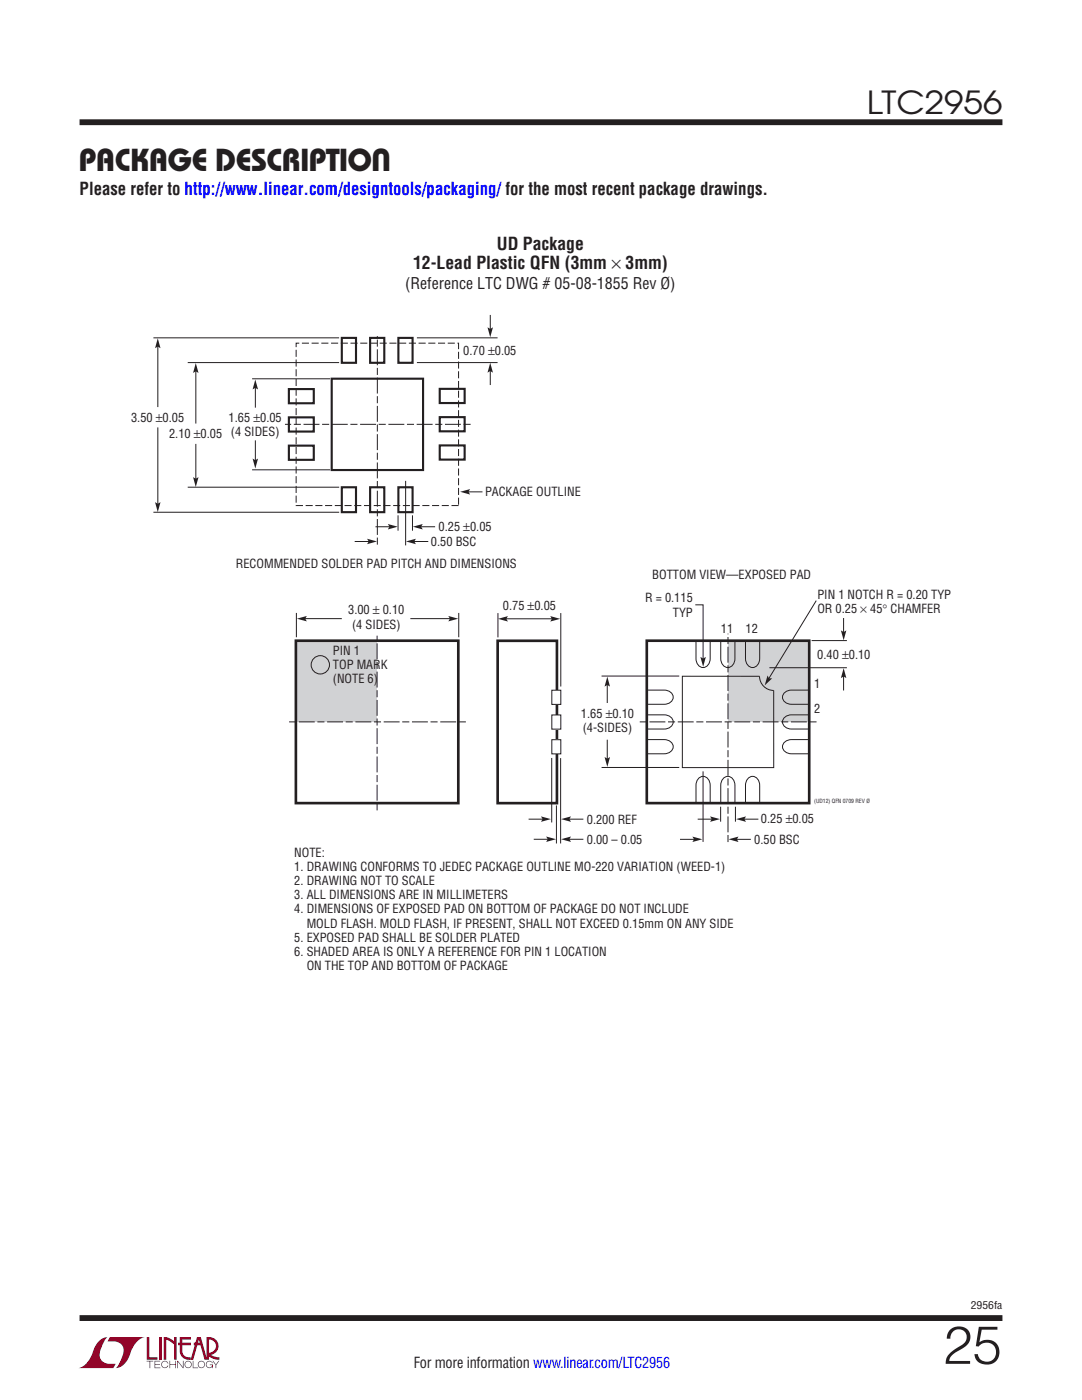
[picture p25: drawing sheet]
<svg xmlns="http://www.w3.org/2000/svg" width="216mm" height="279mm" viewBox="0 0 216 279" stroke-linecap="round" stroke-linejoin="round" font-family="sans-serif">
<defs><g id="words">
<text font-size="10.6" fill="#231f20" x="188.2" y="272.2">25</text>
<g font-size="6.3" fill="#231f20">
<text x="173" y="22.8">LTC2956</text>
<text x="15.7" y="34.1">PACKAGE DESCRIPTION</text>
</g>
<g font-size="3.5" fill="#231f20">
<text x="15.9" y="38.8">Please refer to http://www.linear.com/designtools/packaging/ for the most recent package drawings.</text>
<text x="82.4" y="53.8">12-Lead Plastic QFN (3mm × 3mm)</text>
<text x="99.2" y="49.9">UD Package</text>
</g>
<text font-size="3.2" fill="#231f20" x="80.9" y="57.6">(Reference LTC DWG # 05-08-1855 Rev Ø)</text>
<text font-size="3" fill="#231f20" x="82.5" y="273.1">For more information www.linear.com/LTC2956</text>
<g font-size="2.5" fill="#231f20">
<text x="92.4" y="70.9">0.70 ±0.05</text>
<text x="26.2" y="84.1">3.50 ±0.05</text>
<text x="33.7" y="87.4">2.10 ±0.05</text>
<text x="45.6" y="84.2">1.65 ±0.05</text>
<text x="46.1" y="87">(4 SIDES)</text>
<text x="96.8" y="99">PACKAGE OUTLINE</text>
<text x="87.5" y="106">0.25 ±0.05</text>
<text x="47.1" y="113.4">RECOMMENDED SOLDER PAD PITCH AND DIMENSIONS</text>
<text x="86" y="108.9">0.50 BSC</text>
<text x="130.2" y="115.5">BOTTOM VIEW—EXPOSED PAD</text>
<text x="163.1" y="119.5">PIN 1 NOTCH R = 0.20 TYP</text>
<text x="69.5" y="122.6">3.00 ± 0.10</text>
<text x="70.3" y="125.5">(4 SIDES)</text>
<text x="100.3" y="121.7">0.75 ±0.05</text>
<text x="128.7" y="120.2">R = 0.115</text>
<text x="134.3" y="123">TYP</text>
<text x="163.1" y="122.3">OR 0.25 × 45° CHAMFER</text>
<text x="66.4" y="130.7">PIN 1</text>
<text x="143.8" y="126.4">11</text>
<text x="148.8" y="126.4">12</text>
<text x="163.1" y="131.4">0.40 ±0.10</text>
<text x="66.4" y="133.6">TOP MARK</text>
<text x="66.4" y="136.4">(NOTE 6)</text>
<text x="162.4" y="137.3">1</text>
<text x="115.9" y="143.3">1.65 ±0.10</text>
<text x="162.4" y="142.3">2</text>
<text x="116.3" y="146.1">(4-SIDES)</text>
<text x="117.1" y="164.3">0.200 REF</text>
<text x="151.8" y="164.3">0.25 ±0.05</text>
<text x="58.7" y="171">NOTE:</text>
<text x="58.7" y="173.8">1. DRAWING CONFORMS TO JEDEC PACKAGE OUTLINE MO-220 VARIATION (WEED-1)</text>
<text x="117.1" y="168.4">0.00 – 0.05</text>
<text x="150.5" y="168.4">0.50 BSC</text>
<text x="58.7" y="176.6">2. DRAWING NOT TO SCALE</text>
<text x="58.7" y="179.5">3. ALL DIMENSIONS ARE IN MILLIMETERS</text>
<text x="58.7" y="182.3">4. DIMENSIONS OF EXPOSED PAD ON BOTTOM OF PACKAGE DO NOT INCLUDE</text>
<text x="61.2" y="185.1">MOLD FLASH. MOLD FLASH, IF PRESENT, SHALL NOT EXCEED 0.15mm ON ANY SIDE</text>
<text x="58.7" y="187.9">5. EXPOSED PAD SHALL BE SOLDER PLATED</text>
<text x="58.7" y="190.8">6. SHADED AREA IS ONLY A REFERENCE FOR PIN 1 LOCATION</text>
<text x="61.2" y="193.6">ON THE TOP AND BOTTOM OF PACKAGE</text>
</g>
<text font-size="2.1" fill="#231f20" x="193.7" y="261.2">2956fa</text>
<text font-size="1.1" fill="#231f20" x="162.5" y="160.2">(UD12) QFN 0709 REV Ø</text>
</g></defs>
<g fill="#900126">
<path d="M29.3 266.8h.5v4.1h1.6v.5h-2.1z"/>
<path d="M20 267.4l1-.5h.5h-.1a6.2 6.2 0 0 0-1.5 4 2.58 2.58 0 0 0 3.2 1.3l-.5 .8h-7a4.9 4.9 0 0 0 3.1-3.8l.4-.7z"/>
<path d="M21.9 266.9h7a4.9 4.9 0 0 0-3.1 3.7 3.2 3.2 0 0 1-2.7 2.4h.1a6.2 6.2 0 0 0 1.4-4.1 2.58 2.58 0 0 0-3.1-1.2z"/>
<path d="M31.8 266.8h.5v4.6h-.5z"/>
<path d="M32.7 266.8l1 .2 1 .7v-.9h.5v4.6h-.5v-3.1l-1.5-.9v4h-.5z"/>
<path d="M29.3 271.6h1.3v.1h-.6v1.3h-.2v-1.3h-.5z"/>
<path d="M30.8 271.6h1.2v.1h-1v.5h.9v.2h-.9v.5h1v.1h-1.2z"/>
<path d="M33.8 271.6h.2v.6h1v-.6h.1v1.4h-.1v-.6h-1v.6h-.2z"/>
<path d="M35.4 271.6h.1l1 1.2v-1.2h.1v1.4l-1.1-1.2v1.2h-.1z"/>
<path d="M38.5 271.6h.1v1.3h.9v.1h-1z"/>
<path d="M42.4 271.6h.1l.6 .7 .5-.7h.2l-.7 .8v.6h-.1v-.6z"/>
<path d="M35.9 266.8h2.2v.5h-1.7v.7h1.7v.5h-1.7v1.1a1.32 1.32 0 0 0 1.6 1.3v.5l1.3-4.6h.8l1.1 4.1v-4.1a1.84 1.84 0 0 1 2.3 1.4 1.84 1.84 0 0 1-1.4 2.2l.7 .4 1 .1v.5l-1.2-.2-1.1-.6v-.6a1.34 1.34 0 0 0 1.6-1.2 1.34 1.34 0 0 0-1.4-1.5v4.1h-.9l-.8-2.9h-1.3v-.5h1.2l-.2-.7-1.1 4.1a2.06 2.06 0 0 1-2.7-1.3v-1.6h-.4v-.5h.4z"/>
<path d="M37 271.8a.72 .72 0 0 1 1.2 .1 .72 .72 0 0 1-.4 1.1 .72 .72 0 0 1-1-.7h.2a.59 .59 0 0 0 .8 .5 .59 .59 0 0 0 .2-.9 .59 .59 0 0 0-1 .2v.2h-.2z"/>
<path d="M39.7 271.8a.72 .72 0 0 1 1.1 .1 .72 .72 0 0 1-.4 1.1 .72 .72 0 0 1-.9-.7h.1a.59 .59 0 0 0 .8 .5 .59 .59 0 0 0 .2-.9 .59 .59 0 0 0-1 .2v.2h-.1z"/>
<path d="M41.3 271.8a.72 .72 0 0 1 1.2 .2h-.2a.59 .59 0 0 0-.9-.1 .59 .59 0 0 0 .1 .9 .59 .59 0 0 0 .9-.4h-.5v-.1h.6v.7h-.1v-.3a.73 .73 0 0 1-1.1 .2 .73 .73 0 0 1 0-1.1z"/>
<path d="M32.4 271.8a.71 .71 0 0 1 1.2 .3h-.1a.59 .59 0 0 0-.9-.3 .59 .59 0 0 0-.1 1 .59 .59 0 0 0 .9-.3h.2a.73 .73 0 0 1-1.1 .4 .73 .73 0 0 1-.1-1.1z"/>
</g>
<path d="M15.9 24.4h184.1M15.9 263h184.1" fill="none" stroke="#231f20" stroke-width="1.2" stroke-linecap="butt"/>
<path d="M59 127.8h16.2v16.3h-16.2z" fill="#d1d2d4"/>
<path d="M59 127.9h32.4v32.4h-32.4z" fill="none" stroke="#231f20" stroke-width=".53"/>
<circle cx="63.9" cy="132.7" r="1.83" fill="none" stroke="#231f20" stroke-width=".2"/>
<path d="M93 144.1h-35.7M75.2 161.7v-34.8" fill="none" stroke="#231f20" stroke-width=".2" stroke-dasharray="1.4 .5 3.2 .5" stroke-linecap="butt"/>
<path d="M145.3 127.8h16.2v16.3h-16.2z" fill="#d1d2d4"/>
<path d="M59.1 122.3v4.9M60.6 123.5h7.6M91.5 122.3v4.9M99.4 122.4v4.8M111.9 122.4v14.6" fill="none" stroke="#231f20" stroke-width=".2"/>
<path d="M59.2 123.5l2-.6-.3 .6 .3 .5z" fill="#231f20"/>
<path d="M81.9 123.5h8.1" fill="none" stroke="#231f20" stroke-width=".2"/>
<path d="M89.5 122.9l1.9 .6-1.9 .5 .3-.5z" fill="#231f20"/>
<path d="M120 134.9h15.5M153.5 133.3h15.5M162 127.8h7M168.3 123.3v3.1M120 153.2h15.5" fill="none" stroke="#231f20" stroke-width=".2"/>
<path d="M167.8 125.8l.5 .3 .6-.3-.6 2z" fill="#231f20"/>
<path d="M162.9 119.9l-9.6 15.7" fill="none" stroke="#231f20" stroke-width=".2"/>
<path d="M153.1 134.8l.4 .6h.6l-1.5 1.4z" fill="#231f20"/>
<path d="M138.7 120.7h1.6v11" fill="none" stroke="#231f20" stroke-width=".2"/>
<path d="M139.8 131.1l.5 .3 .5-.3-.5 2z" fill="#231f20"/>
<path d="M168.3 134.7v3.1" fill="none" stroke="#231f20" stroke-width=".2"/>
<path d="M168.3 133.3l.6 2-.6-.3-.5 .3z" fill="#231f20"/>
<path d="M121.2 147.6v4.1" fill="none" stroke="#231f20" stroke-width=".2"/>
<path d="M120.6 151.1l.6 .3 .5-.3-.5 2z" fill="#231f20"/>
<path d="M121.2 136.4v3.9" fill="none" stroke="#231f20" stroke-width=".2"/>
<path d="M121.2 135l.5 2-.5-.3-.6 .3z" fill="#231f20"/>
<path d="M135.7 167.5h3" fill="none" stroke="#231f20" stroke-width=".2"/>
<path d="M138.2 167l1.9 .5-1.9 .5 .3-.5z" fill="#231f20"/>
<path d="M146.8 167.5h3" fill="none" stroke="#231f20" stroke-width=".2"/>
<path d="M145.4 167.5l2-.5-.4 .5 .4 .5z" fill="#231f20"/>
<path d="M139.2 163.5h3.1" fill="none" stroke="#231f20" stroke-width=".2"/>
<path d="M141.7 162.9l2 .6-2 .5 .3-.5z" fill="#231f20"/>
<path d="M148.3 163.5h3" fill="none" stroke="#231f20" stroke-width=".2"/>
<path d="M146.9 163.5l2-.6-.4 .6 .4 .5z" fill="#231f20"/>
<path d="M110.1 151.3v12.8M111.9 151.3v17M105.5 163.5h3M143.8 161v3M146.7 161v3" fill="none" stroke="#231f20" stroke-width=".2"/>
<path d="M107.9 162.9l2 .6-2 .5 .4-.5z" fill="#231f20"/>
<path d="M113.3 163.5h3.1" fill="none" stroke="#231f20" stroke-width=".2"/>
<path d="M112 163.5l1.9-.6-.3 .6 .3 .5z" fill="#231f20"/>
<path d="M97.8 73.8v3" fill="none" stroke="#231f20" stroke-width=".2"/>
<path d="M97.8 72.4l.6 2-.6-.3-.5 .3z" fill="#231f20"/>
<path d="M97.8 62.9v3" fill="none" stroke="#231f20" stroke-width=".2"/>
<path d="M97.3 65.3l.5 .3 .6-.3-.6 2z" fill="#231f20"/>
<path d="M51 77.1v4.3" fill="none" stroke="#231f20" stroke-width=".2"/>
<path d="M50.9 75.7l.6 2-.6-.3-.5 .3z" fill="#231f20"/>
<path d="M51 87.9v4.2" fill="none" stroke="#231f20" stroke-width=".2"/>
<path d="M50.4 91.5l.5 .3 .6-.3-.6 2z" fill="#231f20"/>
<path d="M39.1 73.8v10.7" fill="none" stroke="#231f20" stroke-width=".2"/>
<path d="M39.1 72.5l.5 1.9-.5-.3-.6 .3z" fill="#231f20"/>
<path d="M39.1 88.6v7.2" fill="none" stroke="#231f20" stroke-width=".2"/>
<path d="M38.5 95.2l.6 .3 .5-.3-.5 2z" fill="#231f20"/>
<path d="M31.5 68.9v12.3" fill="none" stroke="#231f20" stroke-width=".2"/>
<path d="M31.5 67.5l.5 2-.5-.3-.6 .3z" fill="#231f20"/>
<path d="M31.5 85.3v15.5" fill="none" stroke="#231f20" stroke-width=".2"/>
<path d="M30.9 100.2l.6 .3 .5-.3-.5 2z" fill="#231f20"/>
<path d="M106.5 167.5h3.1" fill="none" stroke="#231f20" stroke-width=".2"/>
<path d="M109 166.9l2 .6-2 .5 .3-.5z" fill="#231f20"/>
<path d="M113.3 167.5h3.1" fill="none" stroke="#231f20" stroke-width=".2"/>
<path d="M112 167.5l1.9-.6-.3 .6 .3 .5z" fill="#231f20"/>
<path d="M162.9 144.1h-35.4M145.3 168.1v-41.6" fill="none" stroke="#231f20" stroke-width=".2" stroke-dasharray="1.4 .5 3.2 .5" stroke-linecap="butt"/>
<path d="M140.3 153.9v14.1" fill="none" stroke="#231f20" stroke-width=".2"/>
<path d="M142 155.7h1.6v.2h-1.6z" fill="#fff"/>
<path d="M99.3 127.9h11.8v32.4h-11.8z" fill="none" stroke="#231f20" stroke-width=".53"/>
<path d="M110.1 147.6h1.8v2.9h-1.8z" fill="#fff"/>
<path d="M110.1 147.6h1.8v2.9h-1.8z" fill="none" stroke="#231f20" stroke-width=".2"/>
<path d="M110.1 142.7h1.8v2.8h-1.8z" fill="#fff"/>
<path d="M110.1 142.7h1.8v2.8h-1.8z" fill="none" stroke="#231f20" stroke-width=".2"/>
<path d="M110.1 137.7h1.8v2.9h-1.8z" fill="#fff"/>
<path d="M110.1 137.7h1.8v2.9h-1.8z" fill="none" stroke="#231f20" stroke-width=".2"/>
<path d="M99.4 123.5l2-.5-.4 .5 .4 .5z" fill="#231f20"/>
<path d="M100.8 123.5h9.6" fill="none" stroke="#231f20" stroke-width=".2"/>
<path d="M109.8 123l2 .5-2 .5 .3-.5z" fill="#231f20"/>
<g fill="none" stroke="#231f20" stroke-width=".2">
<path d="M83.2 67.4h16.1M83.2 72.4h16.1M74.9 105.1h3.1M129.1 137.7h3.4a1.41 1.41 0 0 1 1.6 .7 1.41 1.41 0 0 1-.3 1.7l-.8 .4-.5 .1h-3.4M138.9 127.9v3.5a1.41 1.41 0 0 0 .7 1.6 1.41 1.41 0 0 0 1.7-.3l.4-.8v-.5v-3.5M143.8 127.9v3.5a1.41 1.41 0 0 0 .7 1.6 1.41 1.41 0 0 0 1.7-.3l.4-.8v-.5v-3.5M148.8 127.9v3.5a1.41 1.41 0 0 0 .7 1.6 1.41 1.41 0 0 0 1.7-.3l.3-.8 .1-.5v-3.5M161.4 137.7h-3.5a1.41 1.41 0 0 0-1.5 .7 1.41 1.41 0 0 0 .3 1.7l.8 .4 .4 .1h3.5M129.1 147.6h3.4a1.41 1.41 0 0 1 1.6 .7 1.41 1.41 0 0 1-.3 1.7l-.8 .4h-.5h-3.4M129.1 142.7h3.4a1.41 1.41 0 0 1 1.6 .7 1.41 1.41 0 0 1-.3 1.7l-.8 .3-.5 .1h-3.4M161.4 147.6h-3.5a1.41 1.41 0 0 0-1.5 .7 1.41 1.41 0 0 0 .3 1.7l.8 .4h.4h3.5M161.4 142.7h-3.5a1.41 1.41 0 0 0-1.5 .7 1.41 1.41 0 0 0 .3 1.7l.8 .3 .4 .1h3.5"/>
<path d="M111 160.7v7.6M138.9 160.2v-3.5a1.41 1.41 0 0 1 .7-1.5 1.41 1.41 0 0 1 1.7 .3l.4 .8v.4v3.5M143.8 160.2v-3.5a1.41 1.41 0 0 1 .7-1.5 1.41 1.41 0 0 1 1.7 .3l.4 .8v.4v3.5M148.8 160.2v-3.5a1.41 1.41 0 0 1 .7-1.5 1.41 1.41 0 0 1 1.7 .3l.3 .8 .1 .4v3.5"/>
</g>
<path d="M59.1 68.5h32.4v32.4h-32.4z" fill="none" stroke="#231f20" stroke-width=".2" stroke-dasharray="1.4 .5" stroke-linecap="butt"/>
<g fill="none" stroke="#231f20" stroke-width=".42">
<path d="M57.6 77.6h5v2.9h-5zM66.2 75.6h18.2v18.2h-18.2zM68.2 67.4h2.8v5h-2.8zM73.9 67.4h2.8v5h-2.8zM79.5 67.4h2.8v5h-2.8zM87.7 77.6h5v2.8h-5zM57.6 88.9h5v2.9h-5zM57.6 83.3h5v2.8h-5zM68.2 97.2h2.8v5h-2.8zM73.9 97.2h2.8v5h-2.8zM79.5 97.2h2.8v5h-2.8zM87.7 88.9h5v2.8h-5z"/>
<path d="M87.7 83.2h5v2.9h-5z"/>
</g>
<path d="M93.9 84.7h-37M75.3 108.7v-41.6" fill="none" stroke="#231f20" stroke-width=".2" stroke-dasharray="1.4 .5 3.2 .5" stroke-linecap="butt"/>
<path d="M77.4 104.6l2 .5-2 .6 .3-.6z" fill="#231f20"/>
<path d="M83.8 105.1h3" fill="none" stroke="#231f20" stroke-width=".2"/>
<path d="M82.4 105.1l2-.5-.4 .5 .4 .6z" fill="#231f20"/>
<path d="M70.8 108.1h3M79.4 102.8v3.1M82.3 102.8v3.1" fill="none" stroke="#231f20" stroke-width=".2"/>
<path d="M73.2 107.5l2 .6-2 .5 .4-.5z" fill="#231f20"/>
<path d="M82.4 108.1h3.1" fill="none" stroke="#231f20" stroke-width=".2"/>
<path d="M81 108.1l2-.6-.3 .6 .3 .5z" fill="#231f20"/>
<path d="M30.6 67.4h37.1M37.5 72.4h30.2M50.3 75.6h15.6M37.5 97.2h30.2M50.3 93.8h15.6M80.9 96v12.8M93.2 98.2h3.1M30.6 102.2h37.1" fill="none" stroke="#231f20" stroke-width=".2"/>
<path d="M91.8 98.1l2-.5-.3 .5 .3 .6z" fill="#231f20"/>
<path d="M136.2 135h15.4a2.83 2.83 0 0 0 2.8 2.8v15.4h-18.2z" fill="none" stroke="#231f20" stroke-width=".2"/>
<path d="M129.1 127.9h32.4v32.4h-32.4z" fill="none" stroke="#231f20" stroke-width=".53"/>
<use href="#words"/>
</svg>
